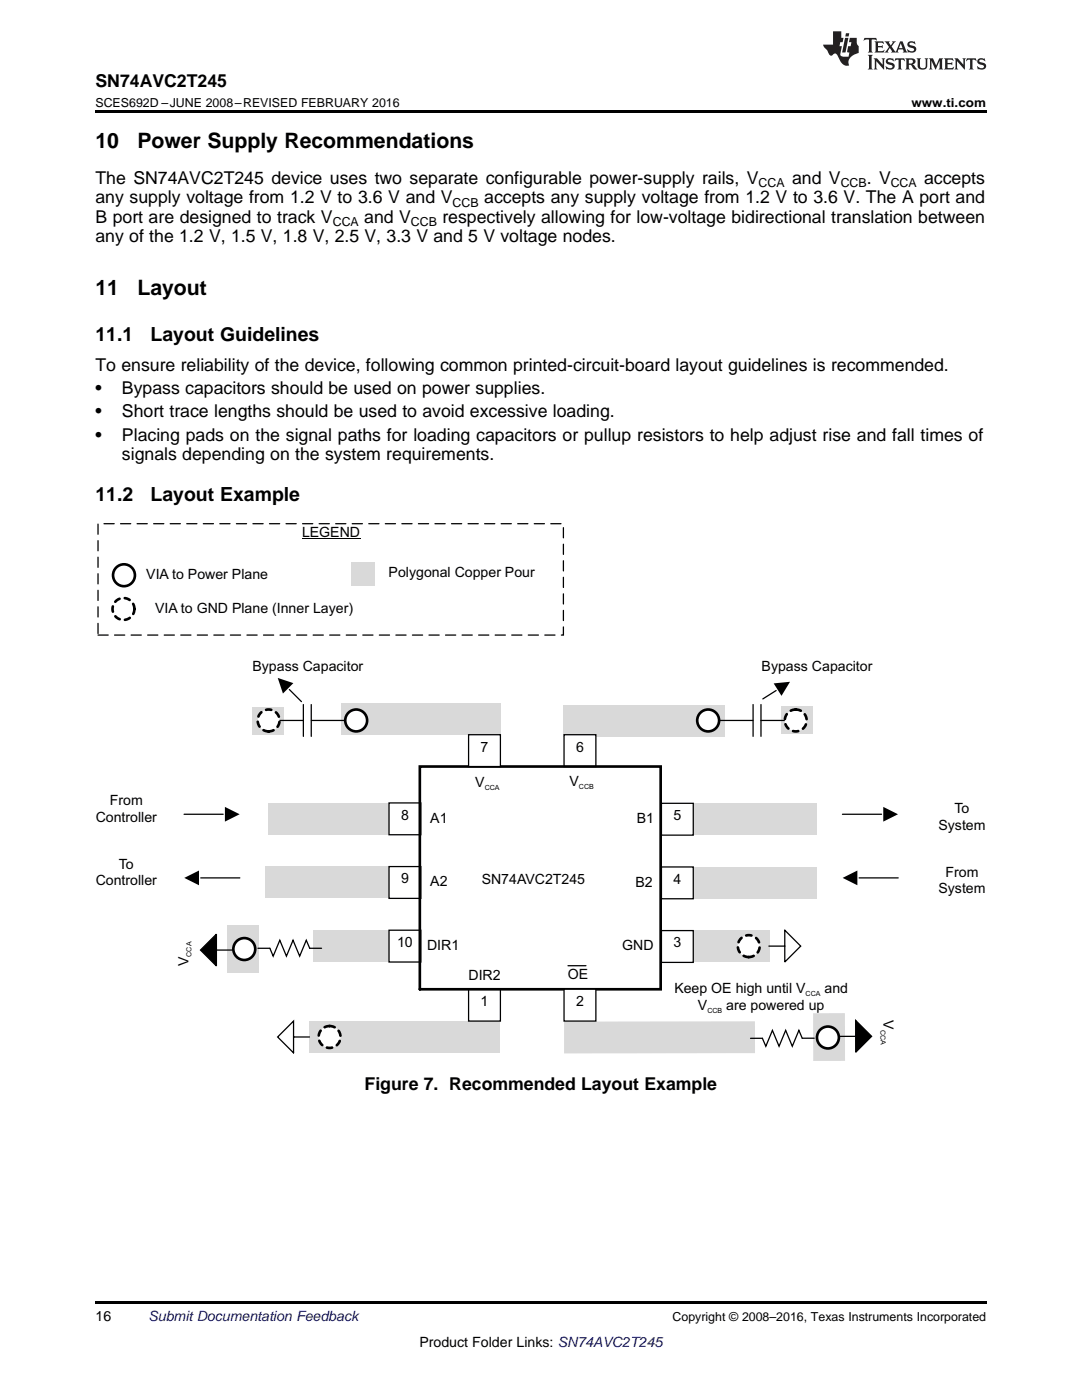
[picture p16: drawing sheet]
<svg xmlns="http://www.w3.org/2000/svg" width="216mm" height="279mm" viewBox="0 0 216 279" stroke-linecap="round" stroke-linejoin="round" font-family="sans-serif">
<defs><g id="words">
<g font-size="4.2">
<text x="19" y="29.6">10</text>
<text x="27.4" y="29.6">Power Supply Recommendations</text>
<text x="19" y="58.8">11</text>
<text x="27.4" y="58.8">Layout</text>
</g>
<g font-size="3.9">
<text x="19" y="68">11.1</text>
<text x="30.1" y="68">Layout Guidelines</text>
<text x="19" y="99.9">11.2</text>
<text x="30.1" y="99.9">Layout Example</text>
</g>
<g font-size="3.5">
<text x="19" y="17.3">SN74AVC2T245</text>
<text x="19" y="36.7">The SN74AVC2T245 device uses two separate configurable power-supply rails, V</text>
<text x="19" y="40.6">any supply voltage from 1.2 V to 3.6 V and V</text>
<text x="96.6" y="40.6">accepts any supply voltage from 1.2 V to 3.6 V. The A port and</text>
<text x="158" y="36.7">and V</text>
<text x="173" y="36.7">. V</text>
<text x="184.4" y="36.7">accepts</text>
<text x="19" y="44.4">B port are designed to track V</text>
<text x="72.7" y="44.4">and V</text>
<text x="88.3" y="44.4">respectively allowing for low-voltage bidirectional translation between</text>
<text x="19" y="48.3">any of the 1.2 V, 1.5 V, 1.8 V, 2.5 V, 3.3 V and 5 V voltage nodes.</text>
<text x="19" y="74">To ensure reliability of the device, following common printed-circuit-board layout guidelines is recommended.</text>
<text x="19" y="78.6">•</text>
<text x="19" y="83.3">•</text>
<text x="24.3" y="78.6">Bypass capacitors should be used on power supplies.</text>
<text x="24.3" y="83.3">Short trace lengths should be used to avoid excessive loading.</text>
<text x="19" y="87.9">•</text>
<text x="24.3" y="87.9">Placing pads on the signal paths for loading capacitors or pullup resistors to help adjust rise and fall times of</text>
<text x="24.3" y="91.8">signals depending on the system requirements.</text>
<text x="72.7" y="217.6">Figure 7. Recommended Layout Example</text>
</g>
<g font-size="2.8">
<text x="60.3" y="107.2">LEGEND</text>
<text x="29.2" y="115.6">VIA to Power Plane</text>
<text x="77.5" y="115.1">Polygonal Copper Pour</text>
<text x="30.9" y="122.3">VIA to GND Plane (Inner Layer)</text>
<text x="50.4" y="133.9">Bypass Capacitor</text>
<text x="152" y="133.9">Bypass Capacitor</text>
<text x="95.9" y="150">7</text>
<text x="114.9" y="150">6</text>
<text x="21.9" y="160.7">From</text>
<text x="94.8" y="157.1">V</text>
<text x="113.6" y="156.9">V</text>
<text x="19.1" y="164">Controller</text>
<text x="80" y="163.6">8</text>
<text x="85.9" y="164.2">A1</text>
<text x="127.1" y="164.3">B1</text>
<text x="134.4" y="163.7">5</text>
<text x="187.3" y="165.6">System</text>
<text x="190.5" y="162.2">To</text>
<text x="23.7" y="173.4">To</text>
<text x="19.1" y="176.7">Controller</text>
<text x="80" y="176.3">9</text>
<text x="85.9" y="176.9">A2</text>
<text x="96.1" y="176.5">SN74AVC2T245</text>
<text x="126.8" y="177">B2</text>
<text x="134.4" y="176.4">4</text>
<text x="187.3" y="178.3">System</text>
<text x="188.7" y="174.9">From</text>
<text x="79.2" y="189">10</text>
<text x="85.2" y="189.6">DIR1</text>
<text x="124.2" y="189.7">GND</text>
<text x="134.4" y="189.1">3</text>
<text x="37.6" y="192.8" transform="rotate(-90 37.6 192.8)">V</text>
<text x="93.5" y="195.6">DIR2</text>
<text x="113.3" y="195.4">OE</text>
<text x="95.9" y="200.8">1</text>
<text x="114.9" y="200.8">2</text>
<text x="134.6" y="198.2">Keep OE high until V</text>
<text x="139.3" y="201.5">V</text>
<text x="144.9" y="201.5">are powered up</text>
<text x="164.5" y="198.2">and</text>
<text x="176.3" y="203.7" transform="rotate(90 176.3 203.7)">V</text>
<text x="19" y="263.6">16</text>
<text x="83.7" y="268.9">Product Folder Links: SN74AVC2T245</text>
</g>
<text font-size="2.8" fill="#0000c8" x="29.6" y="263.6">Submit Documentation Feedback</text>
<g font-size="2.5">
<text x="19" y="21.4">SCES692D –JUNE 2008–REVISED FEBRUARY 2016</text>
<text x="181.9" y="21.4">www.ti.com</text>
<text x="90.3" y="41.3">CCB</text>
<text x="151.4" y="37.4">CCA</text>
<text x="167.7" y="37.4">CCB</text>
<text x="177.7" y="37.4">CCA</text>
<text x="66.4" y="45.2">CCA</text>
<text x="82" y="45.2">CCB</text>
<text x="134.2" y="263.6">Copyright © 2008–2016, Texas Instruments Incorporated</text>
</g>
<g font-size="1.4">
<text x="96.7" y="157.6">CCA</text>
<text x="115.5" y="157.5">CCB</text>
<text x="38.2" y="190.9" transform="rotate(-90 38.2 190.9)">CCA</text>
<text x="141.1" y="202.1">CCB</text>
<text x="160.8" y="198.8">CCA</text>
<text x="175.7" y="205.5" transform="rotate(90 175.7 205.5)">CCA</text>
</g>
</g></defs>
<path d="M19 259.7h177.8v.5h-177.8z" fill="#000"/>
<g fill="#d9d9d9">
<path d="M61.8 203.8h38.1v6.3h-38.1z" fill-rule="evenodd"/>
<path d="M62.5 185.5h15.5v6.4h-15.5z" fill-rule="evenodd"/>
<path d="M53.6 160.2h24.9v6.4h-24.9z" fill-rule="evenodd"/>
<path d="M52.9 172.8h24.9v6.4h-24.9z" fill-rule="evenodd"/>
</g>
<circle cx="24.7" cy="114.8" r="2.18" fill="#fff"/>
<circle cx="24.7" cy="114.8" r="2.18" fill="none" stroke="#000" stroke-width=".53"/>
<circle cx="24.6" cy="121.5" r="2.18" fill="#fff"/>
<circle cx="24.6" cy="121.5" r="2.18" fill="none" stroke="#000" stroke-width=".53" stroke-dasharray="1.1 1.1"/>
<path d="M70 112.2h4.8v4.8h-4.8z" fill-rule="evenodd" fill="#d9d9d9"/>
<path d="M60.3 107.5h11.6" fill="none" stroke="#000" stroke-width=".2"/>
<path d="M19.6 126.7h92.8v-22.2h-92.8v22.2" fill="none" stroke="#000" stroke-width=".25" stroke-dasharray="2 1.3"/>
<g fill="#d9d9d9">
<path d="M112.3 140.7h32.2v6.3h-32.2z" fill-rule="evenodd"/>
<path d="M138.2 160.3h24.9v6.3h-24.9z" fill-rule="evenodd"/>
<path d="M138.1 173.1h24.8v6.3h-24.8z" fill-rule="evenodd"/>
<path d="M138.1 185.6h15.4v6.4h-15.4z" fill-rule="evenodd"/>
</g>
<circle cx="149.4" cy="188.8" r="2.18" fill="#fff"/>
<circle cx="149.4" cy="188.8" r="2.18" fill="none" stroke="#000" stroke-width=".53" stroke-dasharray="1.1 1.1"/>
<path d="M153.4 188.8h3.2M156.6 185.6l3.2 3.2-3.2 3.2z" fill="none" stroke="#000" stroke-width=".25"/>
<path d="M77.6 160.2h6.4v6.4h-6.4z" fill-rule="evenodd" fill="#fff"/>
<path d="M77.6 160.2h6.4v6.4h-6.4z" fill="none" stroke="#000" stroke-width=".25"/>
<path d="M77.6 172.9h6.4v6.4h-6.4z" fill-rule="evenodd" fill="#fff"/>
<path d="M77.6 172.9h6.4v6.4h-6.4z" fill="none" stroke="#000" stroke-width=".25"/>
<path d="M77.6 185.6h6.4v6.4h-6.4z" fill-rule="evenodd" fill="#fff"/>
<path d="M77.6 185.6h6.4v6.4h-6.4z" fill="none" stroke="#000" stroke-width=".25"/>
<path d="M93.5 197.4h6.4v6.4h-6.4z" fill-rule="evenodd" fill="#fff"/>
<path d="M93.5 197.4h6.4v6.4h-6.4z" fill="none" stroke="#000" stroke-width=".25"/>
<path d="M112.6 146.6h6.3v6.4h-6.3z" fill-rule="evenodd" fill="#fff"/>
<path d="M112.6 146.6h6.3v6.4h-6.3z" fill="none" stroke="#000" stroke-width=".25"/>
<path d="M132 160.3h6.3v6.4h-6.3z" fill-rule="evenodd" fill="#fff"/>
<path d="M132 160.3h6.3v6.4h-6.3z" fill="none" stroke="#000" stroke-width=".25"/>
<path d="M132 173h6.3v6.4h-6.3z" fill-rule="evenodd" fill="#fff"/>
<path d="M132 173h6.3v6.4h-6.3z" fill="none" stroke="#000" stroke-width=".25"/>
<path d="M132 185.7h6.3v6.4h-6.3z" fill-rule="evenodd" fill="#fff"/>
<path d="M57.7 137.6l2.5 2.4M154.9 137.8l-2.7 1.7M132 185.7h6.3v6.4h-6.3z" fill="none" stroke="#000" stroke-width=".25"/>
<path d="M55.4 135.3l3.1 1-2 2.1zM154.4 136.4l3.2-.3-1.7 2.8z" fill="#000"/>
<g fill="#d9d9d9">
<path d="M68.1 140.3h31.8v6.3h-31.8z" fill-rule="evenodd"/>
<path d="M50.2 141.1h6.4v5.4h-6.4z" fill-rule="evenodd"/>
</g>
<path d="M52.8 143.8h7.8M60.5 140.6v6.4M62.1 140.6v6.4M62.1 143.8h8.2" fill="none" stroke="#000" stroke-width=".25"/>
<circle cx="53.6" cy="143.8" r="2.18" fill="#fff"/>
<circle cx="53.6" cy="143.8" r="2.18" fill="none" stroke="#000" stroke-width=".53" stroke-dasharray="1.1 1.1"/>
<circle cx="71.1" cy="143.8" r="2.18" fill="#fff"/>
<circle cx="71.1" cy="143.8" r="2.18" fill="none" stroke="#000" stroke-width=".53"/>
<path d="M36.7 162.5h7.8M40.1 175.2h7.8M168.1 162.5h7.8M171.4 175.2h7.8M113.3 192.7h3.6" fill="none" stroke="#000" stroke-width=".25"/>
<path d="M36.8 175.2l2.9-1.5v3zM44.9 161l2.9 1.5-2.9 1.5zM168.1 175.2l3-1.5v3zM176.2 161l3 1.5-3 1.5z" fill="#000"/>
<path d="M45.3 184.7h6.4v9.6h-6.4z" fill-rule="evenodd" fill="#d9d9d9"/>
<path d="M43.2 186.4v6.4l-3.2-3.2z" fill="#000"/>
<path d="M43.2 186.4v6.4l-3.2-3.2zM43.2 189.6h3.2" fill="none" stroke="#000" stroke-width=".25"/>
<circle cx="48.7" cy="189.4" r="2.18" fill="#fff"/>
<circle cx="48.7" cy="189.4" r="2.18" fill="none" stroke="#000" stroke-width=".53"/>
<path d="M51.5 189.2h2.4l.6 1.6 1.3-3.2 1.4 3.2 1.3-3.2 1.3 3.2 1.3-3.2 .7 1.6M61.8 189.2h2.4" fill="none" stroke="#000" stroke-width=".25"/>
<g fill="#d9d9d9">
<path d="M112.5 203.9l38.1-.1 .1 6.4h-38.1z" fill-rule="evenodd"/>
<path d="M162.2 202.2h6.4v9.5h-6.3z" fill-rule="evenodd"/>
</g>
<path d="M170.7 203.7l3.2 3.1-3.2 3.2z" fill="#000"/>
<path d="M170.7 203.7l3.2 3.1-3.2 3.2zM170.7 206.8h-3.1" fill="none" stroke="#000" stroke-width=".25"/>
<circle cx="165.2" cy="207.1" r="2.18" fill="#fff"/>
<circle cx="165.2" cy="207.1" r="2.18" fill="none" stroke="#000" stroke-width=".53"/>
<path d="M162.5 207.2h-2.4l-.7-1.6-1.3 3.2-1.3-3.2-1.3 3.2-1.4-3.2-1.3 3.2-.7-1.6h-2.3" fill="none" stroke="#000" stroke-width=".25"/>
<circle cx="65.8" cy="207" r="2.18" fill="#fff"/>
<circle cx="65.8" cy="207" r="2.18" fill="none" stroke="#000" stroke-width=".53" stroke-dasharray="1.1 1.1"/>
<path d="M55.4 207l3.2-3.2v6.3zM58.6 207h3.2" fill="none" stroke="#000" stroke-width=".25"/>
<path d="M155.8 141.1h6.4v5.4h-6.4z" fill-rule="evenodd" fill="#d9d9d9"/>
<path d="M142.1 143.8h8.1M150.3 140.6v6.4M151.8 143.8h7.8M151.8 140.6v6.4" fill="none" stroke="#000" stroke-width=".25"/>
<circle cx="158.8" cy="143.8" r="2.18" fill="#fff"/>
<circle cx="158.8" cy="143.8" r="2.18" fill="none" stroke="#000" stroke-width=".53" stroke-dasharray="1.1 1.1"/>
<circle cx="141.3" cy="143.8" r="2.18" fill="#fff"/>
<g fill="none" stroke="#000" stroke-width=".53">
<path d="M83.8 153h48v44.4h-48z"/>
<circle cx="141.3" cy="143.8" r="2.18"/>
</g>
<path d="M112.6 197.4h6.3v6.4h-6.3z" fill-rule="evenodd" fill="#fff"/>
<path d="M112.6 197.4h6.3v6.4h-6.3z" fill="none" stroke="#000" stroke-width=".25"/>
<path d="M93.5 146.6h6.4v6.4h-6.4z" fill-rule="evenodd" fill="#fff"/>
<path d="M93.5 146.6h6.4v6.4h-6.4z" fill="none" stroke="#000" stroke-width=".25"/>
<path d="M19 22h177.8v.5h-177.8z" fill="#000"/>
<g fill="#231f20">
<path d="M172.5 7.6l-.1 .5 .4-.2h.6v.1v2.1l-.2 .4h.9l-.2-.4v-2.1l.1-.1h.5l.5 .2-.2-.5zM174.5 8.3l.2 .3v1.5l-.2 .4h1.8l.2-.6a1.04 1.04 0 0 1-1.3 .2v-.7h.6l.3 .2v-.6l-.3 .2h-.6v-.6l.8-.1 .4 .3-.2-.5zM176.5 8.3l.9 1.1-.9 1.1h.8l-.2-.2 .4-.7 .5 .7-.2 .2h1.5l-.2-.2 .2-.4h.9l.1 .4-.2 .2h1l-.3-.3-.7-1.9h-.5l-.9 2-.8-1 .9-1h-.8l.1 .3-.4 .5-.3-.6 .1-.2zM179.7 8.6l.4 1h-.7zM181.3 8.4a.63 .63 0 0 0-.2 .7 .63 .63 0 0 0 .6 .4l.6 .2 .1 .2a.75 .75 0 0 1-.7 .4 .75 .75 0 0 1-.6-.5l.1 .7 .1-.1a1.11 1.11 0 0 0 1.5-.6 1.13 1.13 0 0 0-1.2-.8l-.1-.4a1.04 1.04 0 0 1 1.2 .2l-.2-.5-.2 .1-.4-.2zM173.2 10.9l.2 .4v2.2l-.2 .4h1l-.3-.4v-2.2l.3-.4zM174.3 11.6l.3 .4v1.5l-.3 .4h.8l-.2-.4v-1.3l1.5 1.7v-1.9l.2-.4h-.7l.2 .4v.9l-1.1-1.3zM177 11.8a.62 .62 0 0 0-.2 .7 .62 .62 0 0 0 .6 .4l.6 .1 .1 .3a.76 .76 0 0 1-.7 .3 .76 .76 0 0 1-.7-.4l.2 .7 .1-.1a1.11 1.11 0 0 0 1.5-.6 1.13 1.13 0 0 0-1.2-.8l-.1-.4a1.04 1.04 0 0 1 1.2 .2l-.2-.6-.2 .1-.5-.1zM178.7 11.6l-.2 .6a.61 .61 0 0 1 .8-.3v1.6l-.2 .4h.9l-.2-.4v-1.6a.63 .63 0 0 1 .7 .3l-.1-.6zM180.6 11.6l.3 .4v1.5l-.3 .4h1l-.2-.2-.1-.8 .6 .2a.76 .76 0 0 0 1.2 .7l-1-1a.58 .58 0 0 0 .6-.5 .58 .58 0 0 0-.5-.6zM181.4 11.9h.1a.45 .45 0 0 1 .5 .1 .45 .45 0 0 1 .1 .5l-.8 .2zM182.9 11.6l.2 .2a2.17 2.17 0 0 0 .3 1.9 .99 .99 0 0 0 1.6-.6v-1.1l.2-.4h-.7l.2 .2a1.92 1.92 0 0 1-.2 1.8 .6 .6 0 0 1-.9-.5v-1.1l.2-.4zM185.4 11.6l.2 .4v1.5l-.2 .4h.7l-.2-.4v-1.4l.8 1.8 .8-1.8v1.4l-.2 .4h.9l-.2-.4v-1.5l.2-.4h-.8l-.6 1.5-.6-1.5zM188.4 11.6l.2 .4v1.5l-.2 .4h1.8l.1-.6a1.04 1.04 0 0 1-1.2 .1v-.6h.5l.4 .2v-.6l-.4 .2h-.5v-.7h.8l.3 .3-.1-.6zM190.5 11.6l.2 .4v1.5l-.2 .4h.7l-.2-.4v-1.3l1.5 1.7v-1.9l.2-.4h-.7l.2 .4v.9l-1.1-1.3zM192.9 11.6l-.1 .6a.61 .61 0 0 1 .7-.3l.1 1.6-.3 .4h1l-.3-.4 .1-1.6a.63 .63 0 0 1 .7 .3l-.1-.6zM195.2 11.8a.62 .62 0 0 0-.2 .7 .62 .62 0 0 0 .6 .4l.6 .1 .1 .3a.76 .76 0 0 1-.7 .3 .76 .76 0 0 1-.6-.4l.1 .7 .1-.1a1.11 1.11 0 0 0 1.6-.6 1.13 1.13 0 0 0-1.3-.8l-.1-.4a1.04 1.04 0 0 1 1.2 .2l-.1-.6-.2 .1-.5-.1z"/>
<path d="M166.2 6.3v2.6h-1.9v.4l.8 .9a.91 .91 0 0 0 1 .8 .56 .56 0 0 1 .5-.3 .56 .56 0 0 1 .5 .3l.4 .8a1.53 1.53 0 0 0 1.9 1.2 1.54 1.54 0 0 1 1-2.1l.9-.3v-1.4a1.52 1.52 0 0 1-.4-1.6h-1.3l-.2 .8h.5l-.2 .8h-.5l-.1 1v.2l.4 .1-.2 .8a1.93 1.93 0 0 1-1.6-.3l.3-1.8h-.5l.2-.8h.4l.2-.8h-.4v-1.3zM168.6 7.6l-.6 2.9h.7l.6-2.9zM168.8 6.6l-.1 .7h.6l.2-.7z"/>
</g>
<use href="#words"/>
</svg>
